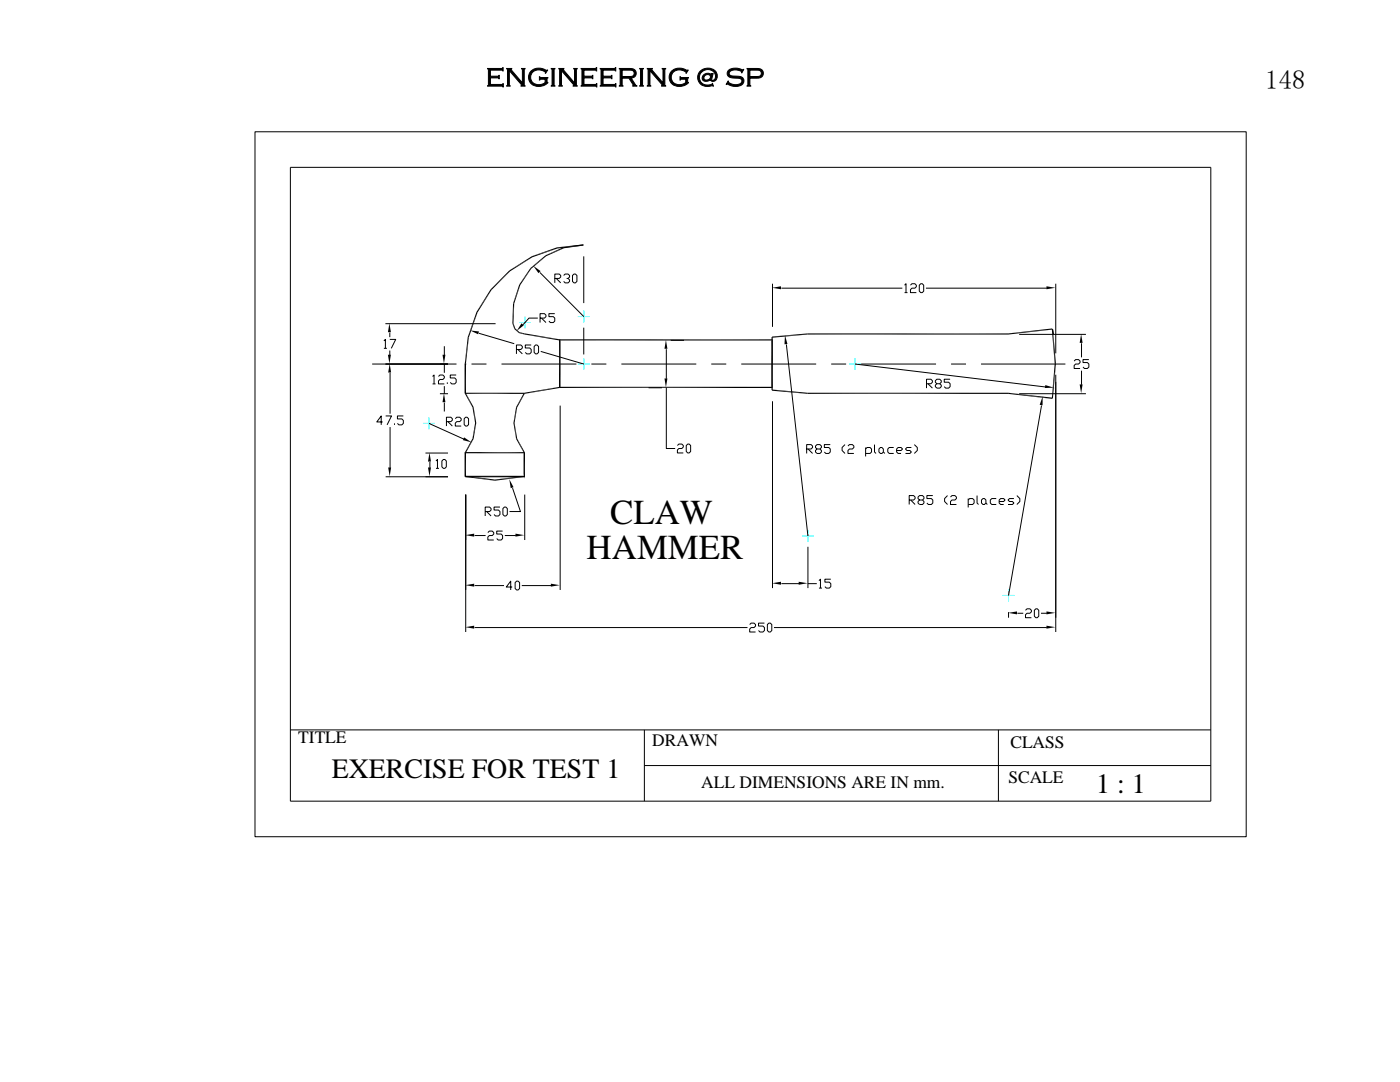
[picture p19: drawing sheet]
<svg xmlns="http://www.w3.org/2000/svg" width="279mm" height="216mm" viewBox="0 0 279 216" stroke-linecap="round" stroke-linejoin="round" font-family="sans-serif">
<defs><g id="words">
<g font-size="7">
<text x="121.8" y="104.5">CLAW</text>
<text x="117.1" y="111.6">HAMMER</text>
</g>
<g font-size="5.6">
<text x="66.2" y="155.2">EXERCISE FOR TEST 1</text>
<text x="218.8" y="158.3">1 : 1</text>
</g>
<g font-size="5.3">
<text x="96.9" y="17.2">ENGINEERING @ SP</text>
<text x="252.5" y="17.8">148</text>
</g>
<g font-size="3.5">
<text x="59.5" y="148.3">TITLE</text>
<text x="130.2" y="148.9">DRAWN</text>
<text x="201.6" y="149.2">CLASS</text>
<text x="139.9" y="157.2">ALL DIMENSIONS ARE IN mm.</text>
<text x="201.2" y="156.2">SCALE</text>
</g>
</g></defs>
<g fill="none" stroke="#000" stroke-width=".2">
<path d="M50.9 26.3h197.8v140.7h-197.8zM58 33.4h183.6v126.5h-183.6zM106.5 53.1h.1M107.8 54.4l8.7 8.8M110.7 55.6h.9l.3-.3v-.3l-.3-.3h-.9v1.7M111 55.6l.9 .8M112.5 55l.3-.3h.6l.3 .3v.3l-.3 .3h-.3M113.4 55.6l.3 .3v.2l-.3 .3h-.6l-.3-.3M114.3 55l.3-.3h.2l.3 .3v1.1l-.3 .3h-.2l-.3-.3zM116.5 51.2v9.3M154.2 56.6v8.6M155.9 57.5h24.2"/>
<path d="M180.5 56.9l.3-.3v1.8M180.5 58.4h.6M181.7 56.9l.3-.3h.6l.3 .3v.3l-.3 .3h-.6l-.3 .3v.6h1.2M183.8 56.6h.3l.2 .3v1.2l-.2 .3h-.3l-.3-.3v-1.2zM184.8 57.5h24.1M210.7 56.6v13.9M210.7 57.5h.1M74.3 72.6h16.8M76.6 68l.3-.3v1.8M76.6 69.5h.6M76.9 64.6h22M77.8 66.4v.9"/>
<path d="M77.8 67.7h1.2l-.9 1.8M77.8 69.9v1M77.8 74.4v8.2M86.3 75.1l.3-.3v1.8M86.3 76.6h.6M87.5 75.1l.3-.3h.6l.3 .3v.3l-.3 .3h-.6l-.3 .3v.6h1.2M87.8 78.6h1.6M88.7 69.1v1.8M88.7 72.6v1.8M88.7 77.1v1.5M89.3 76.3v.3M91 74.8h-1.1v.6h.8l.3 .3v.6l-.3 .3h-.5l-.3-.3"/>
<path d="M92.9 72.6h.1M92.9 78.6h.1M93.9 66h.1M94.1 72.6h3M95.6 66.5l7 2.1M100.1 72.6h14.9M102.4 64.6h.1M103.1 69.7h.9l.2-.3v-.3l-.2-.3h-.9v1.8M103.2 66.1h.1M103.4 69.7l.8 .9M104.8 64.4h.1M106 68.8h-1.2v.6h.9l.3 .3v.6l-.3 .3h-.6l-.3-.3"/>
<path d="M106.9 68.8h.3l.3 .3v1.2l-.3 .3h-.3l-.3-.3v-1.2zM107.3 63.5h-1.7l-1.2 1.3M107.8 63.5h.9l.3-.3v-.3l-.3-.3h-.9v1.8M107.9 70.1l8.6 2.5M108.1 63.5l.9 .9M110.7 62.6h-1.2v.6h.9l.3 .3v.6l-.3 .3h-.6l-.3-.3M111.8 77.4h.1M116.5 63.2h.1M116.5 65.4v5.3M116.5 72.6h.1M118 72.6h3M124 72.6h15"/>
<path d="M129.4 77.4h2.7M133 67.9h.1M133 69.7v5.9M133 77.4v12.1h1.7M133 77.4h.1M133.9 67.9h2.6M141.9 72.6h3M147.9 72.6h15M154.2 67.3h.1M154.2 77.9h.1M156.7 67h.1M156.9 68.7l4.3 38.3"/>
<path d="M165.9 72.6h3M170.7 72.6l38 4.6M171.9 72.6h14.9M184.9 76.6h.9l.3-.3v-.3l-.3-.3h-.9v1.7M185.2 76.6l.9 .8M187 76.6l-.3-.3v-.3l.3-.3h.6l.2 .3v.3l-.2 .3h-.6l-.3 .3v.2l.3 .3h.6l.2-.3v-.2l-.2-.3M189.6 75.7h-1.2v.6h.9l.3 .3v.5l-.3 .3h-.6l-.3-.3M189.8 72.6h3M195.8 72.6h16.8M201.3 66.7h.1M201.3 78.6h.1M203.4 66.7h13.3"/>
<path d="M203.4 78.6h13.3M208.2 79.2h.1M210.1 65.7l.2 1M210.4 77.4h.1M210.7 74.8v51.3M214.4 72.1l.3-.3h.6l.2 .3v.2l-.2 .3h-.6l-.3 .3v.6h1.1M215.8 68.5v2.8M215.8 74v2.8M217.3 71.8h-1.2v.5h.9l.3 .3v.6l-.3 .3h-.6l-.3-.3M76.4 84.2h-1.2l.9-1.2v1.8M77 83h1.1l-.8 1.8M77 95.1h12.4"/>
<path d="M77.8 85.2v8.2M78.7 84.5v.3M80.5 83h-1.2v.6h.9l.3 .3v.6l-.3 .3h-.6l-.3-.3M84.9 90.4h4.5M85.6 84.5l7 3.1M85.6 84.5h.1M85.8 92.2v1.2M87 92l.3-.3v1.8M87 93.5h.6M88.5 91.7h.3l.3 .3v1.2l-.3 .3h-.3l-.3-.3v-1.2zM88.7 80.3v1.8M89.1 84.1h.9l.3-.3v-.2l-.3-.3h-.9v1.7"/>
<path d="M89.4 84.1l.9 .9M90.9 83.6l.3-.3h.5l.3 .3v.2l-.3 .3h-.5l-.3 .3v.6h1.1M92.9 83.3h.3l.3 .3v1.1l-.3 .3h-.3l-.3-.3v-1.1zM92.9 90.4h.1M92.9 95.1h11.8M92.9 98.7v27.4M94.2 88.3h.1M102.3 97.4l1.6 4.7h-2.2M104.7 98.7v9.1M111.8 80.9v36.8M135.2 88.9l.3-.3h.6l.3 .3v.3l-.3 .3h-.6l-.3 .3v.6h1.2M137 88.9l.3-.3h.2l.3 .3v1.2l-.3 .3h-.2l-.3-.3z"/>
<path d="M154.2 80.1v37.2M161 89.6h.9l.3-.3v-.3l-.3-.3h-.9v1.8M161.3 89.6l.9 .9M163 89.6l-.2-.3v-.3l.2-.3h.6l.3 .3v.3l-.3 .3h-.6l-.2 .3v.3l.2 .3h.6l.3-.3v-.3l-.3-.3M165.7 88.7h-1.2v.6h.9l.3 .3v.6l-.3 .3h-.6l-.3-.3M168.6 88.7l-.5 .6v.6l.5 .6M169.2 89l.3-.3h.6l.3 .3v.3l-.3 .3h-.6l-.3 .3v.6h1.2M172.8 89.3v1.8M172.8 89.6l.2-.3h.6l.3 .3v.6l-.3 .3h-.8M174.5 88.7v1.5l.3 .3M175.7 89.3h.3l.3 .3v.6l-.3 .3h-.3l-.3-.3v-.6zM176.3 90.2l.3 .3"/>
<path d="M178.4 89.3h-.9l-.3 .3v.6l.3 .3h.9M178.9 89.9h.9l.3-.3-.3-.3h-.6l-.3 .3v.6l.3 .3h.6M181.4 99.8h.9l.3-.3v-.3l-.3-.3h-.9v1.8M181.7 99.8l.9 .9M181.9 89.3h-.9l-.3 .3 .3 .3h.6l.3 .3-.3 .3h-.9M182.5 88.7l.6 .6v.6l-.6 .6M183.5 99.8l-.3-.3v-.3l.3-.3h.6l.3 .3v.3l-.3 .3h-.6l-.3 .3v.3l.3 .3h.6l.3-.3v-.3l-.3-.3M186.2 98.9h-1.2v.6h.9l.3 .3v.6l-.3 .3h-.6l-.3-.3M189.1 98.9l-.6 .6v.6l.6 .6M189.7 99.2l.3-.3h.6l.3 .3v.3l-.3 .3h-.6l-.3 .3v.6h1.2M193.2 99.5v1.8M193.2 99.8l.3-.3h.6l.3 .3v.6l-.3 .3h-.9"/>
<path d="M195 98.9v1.5l.3 .3M195.9 99.8l.3-.3h.3l.3 .3v.6l-.3 .3h-.3l-.3-.3zM198.8 99.5h-.9l-.3 .3v.6l.3 .3h.9M202.3 99.5h-.8l-.3 .3 .3 .3h.6l.2 .3-.2 .3h-.9M202.9 98.9l.6 .6v.6l-.6 .6M207.9 80.9l-6.6 37.9M94.7 106.9h2.2M94.7 116.8h5.9M96.8 102.1h.9l.3-.3v-.3l-.3-.3h-.9v1.8M97.1 102.1l.9 .9M97.4 106.3l.3-.3h.5l.3 .3v.3l-.3 .3h-.5l-.3 .3v.6h1.1M99.8 101.2h-1.2v.6h.9l.3 .3v.6l-.3 .3h-.6l-.3-.3"/>
<path d="M100.3 106h-1.2v.6h.9l.3 .3v.6l-.3 .3h-.6l-.3-.3M100.7 101.2h.3l.2 .3v1.2l-.2 .3h-.3l-.3-.3v-1.2zM100.7 106.9h2.3M102.2 117.1h-1.2l.9-1.1v1.7M102.8 116.2l.3-.2h.3l.3 .2v1.2l-.3 .3h-.3l-.3-.3zM104.1 116.8h5.9M104.7 106.9h.1M111.8 116.8h.1M155.9 116.5h3.6M161.2 107h.1M161.2 109.1v8.2M161.2 116.5h1.8"/>
<path d="M163.4 115.9l.3-.3v1.7M163.4 117.3h.6M165.8 115.6h-1.2v.6h.9l.3 .3v.6l-.3 .2h-.6l-.3-.2M196.8 100.4l.2 .3M199.4 100.1h.9l.3-.3-.3-.3h-.6l-.3 .3v.6l.3 .3h.6M94.7 125.2h54.5M149.6 124.6l.3-.3h.6l.3 .3v.3l-.3 .3h-.6l-.3 .3v.6h1.2M152.6 124.3h-1.2v.6h.9l.3 .3v.6l-.3 .3h-.6l-.3-.3M153.1 124.6l.3-.3h.3l.3 .3v1.2l-.3 .3h-.3l-.3-.3zM154.5 125.2h54.4M201.3 120h.1M201.3 122.1v1.2"/>
<path d="M201.3 122.4h.1M203 122.4h1.2M204.7 121.8l.3-.3h.5l.3 .3v.3l-.3 .3h-.5l-.3 .3v.6h1.1M206.7 121.5h.3l.3 .3v1.2l-.3 .3h-.3l-.3-.3v-1.2zM207.8 122.4h1.1M210.7 125.2h.1M58 145.6h183.6M128.6 145.6v14.3M128.6 152.8h113M199.3 145.6v14.3"/>
</g>
<path d="M111.6 77.3h42.6M154.1 67.3v10.6M92.8 90.3h12M104.6 90.2v5.3" fill="none" stroke="#000" stroke-width=".24"/>
<path d="M92.7 78.5h11.9M92.9 72.6v5.9M111.6 67.8h42.6M111.7 67.7v9.7M161.2 66.6h40M161.2 78.5h40M92.8 95.1h12M92.9 90.2v5" fill="none" stroke="#000" stroke-width=".23"/>
<g fill="none" stroke="#0ff" stroke-width=".2">
<path d="M103.6 64.4h2.3M104.8 63.2v2.3M115.3 63.2h2.4M115.3 72.6h2.4M116.5 62v2.4M116.5 71.5v2.3M169.5 72.6h2.3M170.7 71.5v2.3M84.4 84.5h2.4M85.6 83.3v2.4M160.1 107h2.3M161.2 105.8v2.4"/>
<path d="M200.1 118.8h2.4M201.3 117.6v2.4"/>
</g>
<g fill="#000">
<path d="M97.9 57.7l.2 .2-3 4.3zM98.1 57.9l-2.8 4.4-.2-.1zM101.7 54l.1 .1-3.9 3.6zM97.9 57.7l3.9-3.6-3.7 3.8zM103.6 56.8l.2 .1-1.4 3.6zM103.8 56.9l-1.2 3.7-.2-.1zM105.9 53.5l.1 .1-2.4 3.2zM106 53.6l-2.2 3.3-.2-.1zM101.7 54l4.5-2.9v.2zM101.7 54l4.5-2.7-4.4 2.8zM106.4 53l1.5 1.1-.4 .4zM105.9 53.5l3-2.6 .1 .2z"/>
<path d="M105.9 53.5l3.1-2.4-3 2.5zM106.2 51.1l4.9-1.7 .1 .2zM106.2 51.1l5-1.5-5 1.7zM108.9 50.9l3.6-1.6 .1 .2zM108.9 50.9l3.7-1.4-3.6 1.6zM112.5 49.3l3.9-.5v.2zM111.1 49.4l5.3-.6v.2zM112.5 49.3l3.9-.3-3.8 .5zM111.1 49.4l5.3-.4-5.2 .6zM154.1 57.4l1.8-.3v.6zM208.8 57.1l1.8 .3-1.8 .3zM77.7 64.5l.3 1.8h-.6z"/>
<path d="M77.4 70.8h.6l-.3 1.8zM77.8 72.6l.3 1.7h-.6zM88.3 70.8h.6l-.3 1.8zM93.3 67.3h.3l-.8 5.3zM93.6 67.3l-.6 5.3h-.2zM95.1 62.2l.2 .1-2 5zM95.3 62.3l-1.7 5h-.3zM93.8 65.9l1.8 .2-.2 .6zM102.2 64.5h.3l.1 1.2zM102.5 64.5l.3 1-.2 .2zM102.6 65.7l.2-.2 .7 1zM102.8 65.5l.8 .8-.1 .2z"/>
<path d="M103.6 66.3l1.1 .5-1.2-.3zM103.6 66.3l1.1 .2v.3zM104.1 64.5l.4 .4-1.4 1.1zM104.6 78.4l.1 .2-1.7 2.6zM104.6 78.4l7-1.2-7 1.4zM104.6 78.6l7-1.4 .2 .2zM104.7 78.6l-1.5 2.7-.2-.1zM104.7 66.8l7.1 .9-.2 .2zM104.7 66.5l7.1 1.2-7.1-.9zM132.9 67.8l.3 1.8h-.6zM132.6 75.5h.6l-.3 1.8zM154.1 77.7l7.1 .9-7.1-.6z"/>
<path d="M154.1 77.7l7.1 .7v.2zM156.7 66.9l.5 1.7-.6 .1zM154.1 67.2l7.1-.7v.3zM154.1 67.2l7.1-.4-7.1 .6zM201.2 66.5l8.8-1 .1 .3zM201.2 66.5l8.9-.7-8.9 1zM208.6 76.8l1.7 .5-1.8 .1zM210.5 72.6h.2l-.8 6.9zM201.2 78.4l8.8 1.2-8.8-1zM201.2 78.4l8.9 1-.1 .2zM210.7 72.6l-.6 6.9h-.2zM209.9 65.7l.2-.1 .4 7z"/>
<path d="M210.1 65.6l.6 7h-.2zM215.8 66.6l.3 1.8h-.6zM215.5 76.7h.6l-.3 1.8zM77.5 93.3h.6l-.3 1.8zM85.7 90.3l.3 1.8h-.6zM85.4 93.3h.6l-.3 1.8zM88.6 78.5l.3 1.8h-.6zM92.6 87.3l1.5 1-1.7-.5zM94.3 87.5l.2 .1-1.7 2.6zM92.9 94.9l5.9 1-6-.7zM92.9 94.9l5.9 .8v.2zM94.5 87.6l-1.5 2.8-.2-.2z"/>
<path d="M92.8 78.6l.2-.2 1.3 2.9zM94.8 84.4h.3l-.8 3.1zM93 78.4l1.5 2.8-.2 .1zM95.1 84.4l-.6 3.2-.2-.1zM94.3 81.3l.2-.1 .3 3.2zM94.5 81.2l.6 3.2h-.3zM98.8 95.7l5.8-.8 .1 .3zM98.8 95.7l5.9-.5-5.9 .7zM101.6 95.6l.9 1.6-.6 .2zM102.5 84.4h.2l.3 3.2zM102.7 84.4l.5 3.1-.2 .1zM103 81.2l.2 .1-.7 3.1z"/>
<path d="M103 87.6l.2-.1 1.4 2.9zM103.2 81.3l-.5 3.1h-.2zM103.2 87.5l1.5 2.7-.1 .2zM208.1 79.1v1.8l-.6-.1zM92.9 106.8l1.7-.3v.6zM92.9 116.8l1.7-.3v.6zM102.9 106.5l1.7 .3-1.7 .3zM109.9 116.5l1.8 .3-1.8 .3zM154.1 116.4l1.8-.3v.6zM159.4 116.1l1.8 .3-1.8 .3zM92.9 125.1l1.7-.3v.6zM201.2 122.3l1.8-.3v.6z"/>
<path d="M208.8 122l1.8 .3-1.8 .3zM208.8 124.8l1.8 .3-1.8 .3z"/>
</g>
<path d="M102.4 60.5v4" fill="none" stroke="#000" stroke-width=".38"/>
<use href="#words"/>
</svg>
